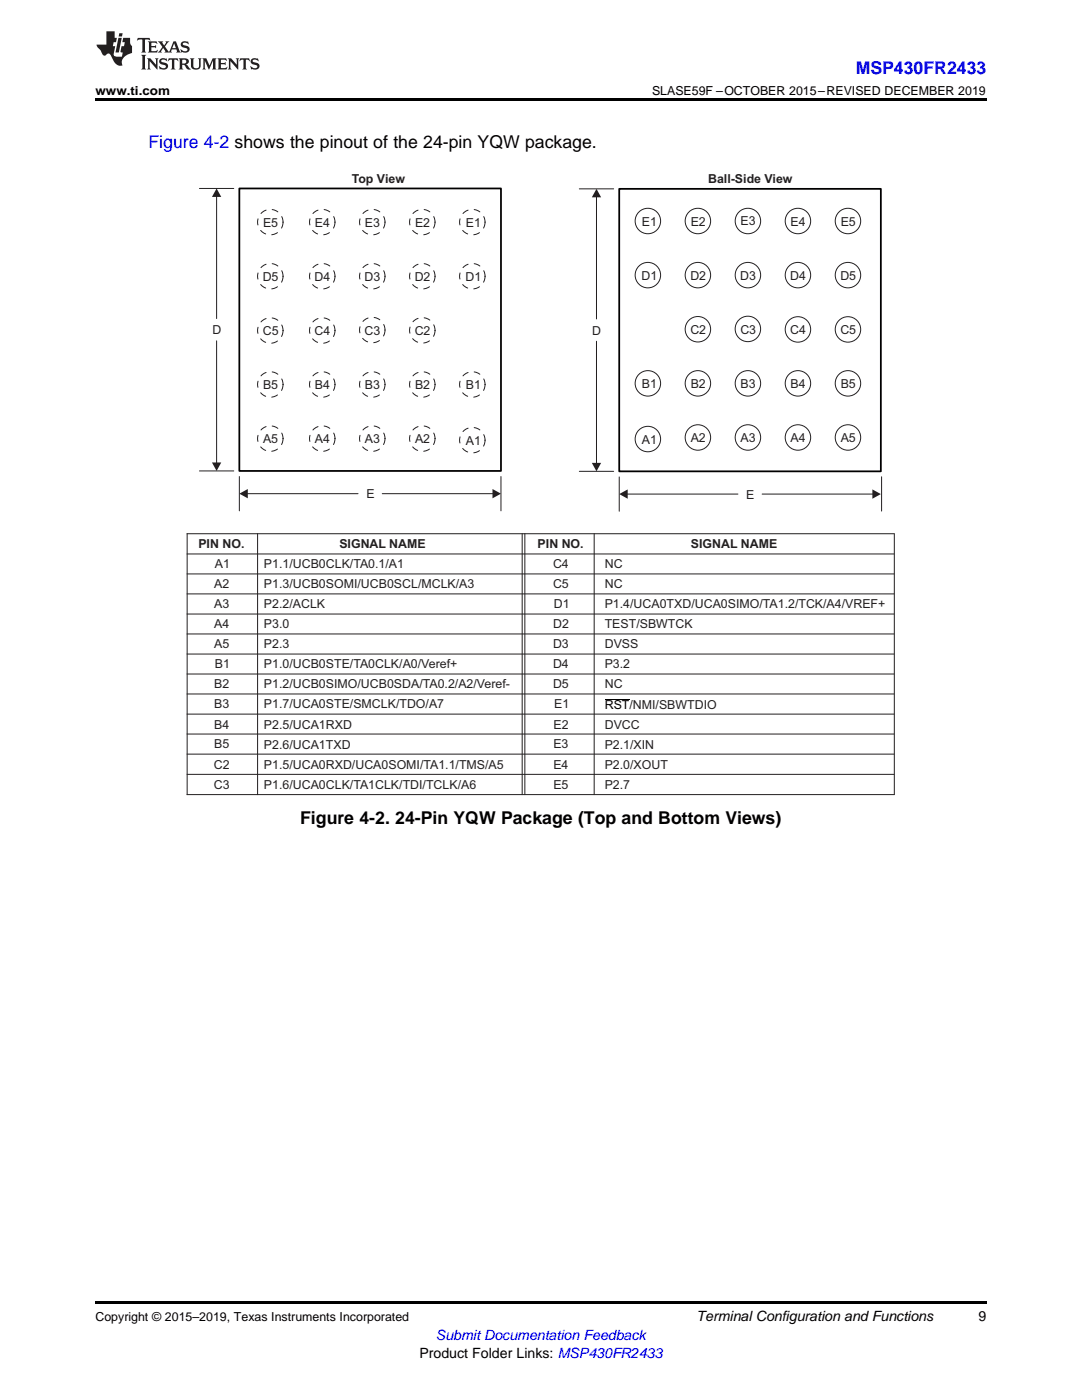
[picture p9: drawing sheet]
<svg xmlns="http://www.w3.org/2000/svg" width="216mm" height="279mm" viewBox="0 0 216 279" stroke-linecap="round" stroke-linejoin="round" font-family="sans-serif">
<defs><g id="words">
<g font-size="3.5" fill="#00f">
<text x="170.7" y="14.8">MSP430FR2433</text>
<text x="29.6" y="29.6">Figure 4-2 shows the pinout of the 24-pin YQW package.</text>
</g>
<text font-size="3.5" x="59.9" y="164.4">Figure 4-2. 24-Pin YQW Package (Top and Bottom Views)</text>
<g font-size="2.8">
<text x="139" y="263.6">Terminal Configuration and Functions</text>
<text x="195.3" y="263.6">9</text>
<text x="83.7" y="270.9">Product Folder Links: MSP430FR2433</text>
</g>
<text font-size="2.8" fill="#00f" x="87" y="267.4">Submit Documentation Feedback</text>
<g font-size="2.5">
<text x="19" y="19">www.ti.com</text>
<text x="130.1" y="19">SLASE59F –OCTOBER 2015–REVISED DECEMBER 2019</text>
<text x="120.7" y="141.5">RST/NMI/SBWTDIO</text>
<text x="19" y="263.6">Copyright © 2015–2019, Texas Instruments Incorporated</text>
</g>
<g font-size="2.5" fill="#231f20">
<text x="70.2" y="36.5">Top View</text>
<text x="141.3" y="36.5">Ball-Side View</text>
<text x="52.5" y="45.2">E5</text>
<text x="62.9" y="45.2">E4</text>
<text x="72.8" y="45.2">E3</text>
<text x="82.8" y="45.2">E2</text>
<text x="93" y="45.2">E1</text>
<text x="128.1" y="45">E1</text>
<text x="137.8" y="45">E2</text>
<text x="147.8" y="45">E3</text>
<text x="157.8" y="45">E4</text>
<text x="167.8" y="45">E5</text>
<text x="52.4" y="56">D5</text>
<text x="62.8" y="56">D4</text>
<text x="72.8" y="56">D3</text>
<text x="82.8" y="56">D2</text>
<text x="92.9" y="56">D1</text>
<text x="128" y="55.8">D1</text>
<text x="137.8" y="55.8">D2</text>
<text x="147.7" y="55.8">D3</text>
<text x="157.7" y="55.8">D4</text>
<text x="167.7" y="55.8">D5</text>
<text x="42.4" y="66.7">D</text>
<text x="52.4" y="66.8">C5</text>
<text x="62.8" y="66.8">C4</text>
<text x="72.8" y="66.9">C3</text>
<text x="82.8" y="66.8">C2</text>
<text x="118.2" y="66.8">D</text>
<text x="137.8" y="66.6">C2</text>
<text x="147.7" y="66.6">C3</text>
<text x="157.7" y="66.6">C4</text>
<text x="167.7" y="66.6">C5</text>
<text x="52.5" y="77.6">B5</text>
<text x="62.9" y="77.7">B4</text>
<text x="72.8" y="77.6">B3</text>
<text x="82.8" y="77.7">B2</text>
<text x="93" y="77.7">B1</text>
<text x="128.1" y="77.4">B1</text>
<text x="137.8" y="77.4">B2</text>
<text x="147.8" y="77.4">B3</text>
<text x="157.7" y="77.4">B4</text>
<text x="167.8" y="77.4">B5</text>
<text x="52.5" y="88.4">A5</text>
<text x="62.9" y="88.5">A4</text>
<text x="72.8" y="88.4">A3</text>
<text x="82.8" y="88.5">A2</text>
<text x="93" y="88.8">A1</text>
<text x="128.1" y="88.6">A1</text>
<text x="137.8" y="88.2">A2</text>
<text x="147.8" y="88.2">A3</text>
<text x="157.8" y="88.2">A4</text>
<text x="167.8" y="88.2">A5</text>
<text x="73.1" y="99.4">E</text>
<text x="148.9" y="99.5">E</text>
<text x="39.6" y="109.4">PIN NO.</text>
<text x="42.9" y="113.4">A1</text>
<text x="52.7" y="113.4">P1.1/UCB0CLK/TA0.1/A1</text>
<text x="67.7" y="109.4">SIGNAL NAME</text>
<text x="107.3" y="109.4">PIN NO.</text>
<text x="110.4" y="113.4">C4</text>
<text x="120.7" y="113.4">NC</text>
<text x="137.9" y="109.4">SIGNAL NAME</text>
<text x="42.7" y="117.4">A2</text>
<text x="52.7" y="117.4">P1.3/UCB0SOMI/UCB0SCL/MCLK/A3</text>
<text x="110.3" y="117.4">C5</text>
<text x="120.7" y="117.4">NC</text>
<text x="42.7" y="121.4">A3</text>
<text x="42.7" y="125.4">A4</text>
<text x="52.7" y="121.4">P2.2/ACLK</text>
<text x="52.7" y="125.4">P3.0</text>
<text x="110.4" y="125.4">D2</text>
<text x="110.5" y="121.4">D1</text>
<text x="120.7" y="125.4">TEST/SBWTCK</text>
<text x="120.7" y="121.4">P1.4/UCA0TXD/UCA0SIMO/TA1.2/TCK/A4/VREF+</text>
<text x="42.7" y="129.4">A5</text>
<text x="52.7" y="129.4">P2.3</text>
<text x="110.4" y="129.4">D3</text>
<text x="120.7" y="129.4">DVSS</text>
<text x="42.7" y="137.4">B2</text>
<text x="42.9" y="133.4">B1</text>
<text x="52.7" y="137.4">P1.2/UCB0SIMO/UCB0SDA/TA0.2/A2/Veref-</text>
<text x="52.7" y="133.4">P1.0/UCB0STE/TA0CLK/A0/Veref+</text>
<text x="110.3" y="137.4">D5</text>
<text x="110.4" y="133.4">D4</text>
<text x="120.7" y="133.4">P3.2</text>
<text x="120.7" y="137.4">NC</text>
<text x="42.7" y="141.4">B3</text>
<text x="52.7" y="141.4">P1.7/UCA0STE/SMCLK/TDO/A7</text>
<text x="110.6" y="141.4">E1</text>
<text x="42.7" y="149.4">B5</text>
<text x="42.7" y="145.4">B4</text>
<text x="52.7" y="149.4">P2.6/UCA1TXD</text>
<text x="52.7" y="145.4">P2.5/UCA1RXD</text>
<text x="110.4" y="149.4">E3</text>
<text x="110.4" y="145.4">E2</text>
<text x="120.7" y="145.4">DVCC</text>
<text x="120.7" y="149.4">P2.1/XIN</text>
<text x="42.7" y="153.4">C2</text>
<text x="52.7" y="153.4">P1.5/UCA0RXD/UCA0SOMI/TA1.1/TMS/A5</text>
<text x="110.4" y="153.4">E4</text>
<text x="120.7" y="153.4">P2.0/XOUT</text>
<text x="42.7" y="157.4">C3</text>
<text x="52.7" y="157.4">P1.6/UCA0CLK/TA1CLK/TDI/TCLK/A6</text>
<text x="110.4" y="157.4">E5</text>
<text x="120.7" y="157.4">P2.7</text>
</g>
</g></defs>
<path d="M19 259.7h177.8v.5h-177.8z" fill="#000"/>
<path d="M47.8 37.6h52.2v56.4h-52.2z" fill="none" stroke="#000" stroke-width=".35"/>
<g fill="none" stroke="#231f20" stroke-width=".2" stroke-dasharray="1.2 1.2">
<circle cx="53.9" cy="44.3" r="2.54"/>
<circle cx="53.9" cy="55.1" r="2.54"/>
<circle cx="64.3" cy="44.3" r="2.54"/>
<circle cx="64.3" cy="55.1" r="2.54"/>
<circle cx="74.3" cy="44.3" r="2.54"/>
<circle cx="74.3" cy="55.1" r="2.54"/>
<circle cx="84.3" cy="44.3" r="2.54"/>
<circle cx="84.3" cy="55.1" r="2.54"/>
<circle cx="94.2" cy="44.3" r="2.54"/>
<circle cx="94.2" cy="55.1" r="2.54"/>
<circle cx="53.9" cy="66" r="2.54"/>
<circle cx="53.9" cy="76.7" r="2.54"/>
<circle cx="64.3" cy="66" r="2.54"/>
<circle cx="64.3" cy="76.7" r="2.54"/>
<circle cx="74.3" cy="76.7" r="2.54"/>
<circle cx="74.3" cy="65.9" r="2.54"/>
<circle cx="84.3" cy="65.9" r="2.54"/>
<circle cx="84.3" cy="76.7" r="2.54"/>
<circle cx="94.2" cy="76.7" r="2.54"/>
<circle cx="53.9" cy="87.5" r="2.54"/>
<circle cx="64.3" cy="87.5" r="2.54"/>
<circle cx="74.3" cy="87.5" r="2.54"/>
<circle cx="84.3" cy="87.5" r="2.54"/>
</g>
<path d="M39.8 37.6h6.8M43.2 68v24.4M39.8 94h6.8" fill="none" stroke="#231f20" stroke-width=".2"/>
<path d="M42.3 92.3h1.9l-1 1.7z" fill="#231f20"/>
<path d="M43.2 39.2v24.4" fill="none" stroke="#231f20" stroke-width=".2"/>
<path d="M43.2 37.6l1 1.7h-1.9z" fill="#231f20"/>
<path d="M47.8 95.1v6.9M49.3 98.5h22.1M100 95.1v6.9" fill="none" stroke="#231f20" stroke-width=".2"/>
<path d="M47.8 98.5l1.6-.9v1.9z" fill="#231f20"/>
<path d="M76.3 98.5h22.1" fill="none" stroke="#231f20" stroke-width=".2"/>
<path d="M98.3 97.6l1.7 .9-1.7 1z" fill="#231f20"/>
<circle cx="94.2" cy="87.8" r="2.54" fill="none" stroke="#231f20" stroke-width=".2" stroke-dasharray="1.2 1.2"/>
<path d="M120.7 139.6h4.9" fill="none" stroke="#000" stroke-width=".2"/>
<g fill="none" stroke="#231f20" stroke-width=".2">
<path d="M123.6 95.2v6.8M125.1 98.6h22.1M175.9 95.1v6.9M37.3 118.5h141.2M37.3 114.5h141.2M37.3 110.6h141.2M37.3 106.5h141.2M37.3 106.4v52.3M51.4 106.4v52.3M104.2 106.4v52.3M118.6 106.4v52.3M178.5 106.4v52.3"/>
<path d="M37.3 138.5h141.2M37.3 134.5h141.2M37.3 130.5h141.2M37.3 126.5h141.2M37.3 122.5h141.2M37.3 158.6h141.2M37.3 154.5h141.2M37.3 150.5h141.2M37.3 146.5h141.2M37.3 142.5h141.2"/>
<circle cx="129.3" cy="44.1" r="2.54"/>
<circle cx="129.3" cy="54.9" r="2.54"/>
<circle cx="139.3" cy="44.1" r="2.54"/>
<circle cx="139.3" cy="54.9" r="2.54"/>
<circle cx="149.2" cy="44.1" r="2.54"/>
<circle cx="149.2" cy="54.9" r="2.54"/>
<circle cx="159.2" cy="44.1" r="2.54"/>
<circle cx="159.2" cy="54.9" r="2.54"/>
<circle cx="169.2" cy="44.1" r="2.54"/>
<circle cx="169.2" cy="54.9" r="2.54"/>
<circle cx="129.3" cy="76.5" r="2.54"/>
<circle cx="139.3" cy="65.7" r="2.54"/>
<circle cx="139.3" cy="76.5" r="2.54"/>
<circle cx="149.2" cy="65.6" r="2.54"/>
<circle cx="149.2" cy="76.5" r="2.54"/>
<circle cx="159.2" cy="76.5" r="2.54"/>
<circle cx="159.2" cy="65.7" r="2.54"/>
<circle cx="169.2" cy="76.5" r="2.54"/>
<circle cx="169.2" cy="65.7" r="2.54"/>
<circle cx="139.3" cy="87.3" r="2.54"/>
<circle cx="149.2" cy="87.3" r="2.54"/>
<circle cx="159.2" cy="87.3" r="2.54"/>
<circle cx="169.2" cy="87.3" r="2.54"/>
</g>
<path d="M123.6 37.7h52.2v56.4h-52.2z" fill="none" stroke="#000" stroke-width=".35"/>
<path d="M123.6 98.6l1.6-.9v1.8z" fill="#231f20"/>
<path d="M152.1 98.6h22.1" fill="none" stroke="#231f20" stroke-width=".2"/>
<path d="M174.1 97.7l1.7 .9-1.7 .9z" fill="#231f20"/>
<path d="M115.6 37.7h6.8M119 68.1v24.4M115.6 94.1h6.8" fill="none" stroke="#231f20" stroke-width=".2"/>
<path d="M118.1 92.4h1.9l-1 1.7z" fill="#231f20"/>
<path d="M119 39.2v24.5" fill="none" stroke="#231f20" stroke-width=".2"/>
<path d="M119 37.7l1 1.7h-1.9z" fill="#231f20"/>
<g fill="none" stroke="#231f20" stroke-width=".2">
<path d="M104.7 106.4v52.3"/>
<circle cx="129.3" cy="87.6" r="2.54"/>
</g>
<path d="M19 19.5h177.8v.5h-177.8z" fill="#000"/>
<g fill="#231f20">
<path d="M27.5 7.6l-.1 .5 .4-.2h.6v.1v2.1l-.2 .4h1l-.3-.4v-2.1l.1-.1h.5l.5 .2-.2-.5zM29.5 8.3l.2 .3v1.5l-.2 .4h1.8l.2-.6a1.04 1.04 0 0 1-1.3 .2v-.7h.6l.3 .2v-.6l-.3 .2h-.6v-.6l.8-.1 .4 .3-.2-.5zM31.5 8.3l.9 1.1-.9 1.1h.8l-.2-.2 .5-.7 .4 .7-.2 .2h1.5l-.1-.2 .1-.4h.9l.1 .4-.2 .2h1l-.3-.3-.7-1.9h-.5l-.9 2-.8-1 .9-1h-.8l.1 .3-.3 .5-.4-.6 .2-.2zM34.7 8.6l.4 1h-.7zM36.3 8.4a.63 .63 0 0 0-.2 .7 .63 .63 0 0 0 .6 .4l.6 .2 .1 .2a.75 .75 0 0 1-.7 .4 .75 .75 0 0 1-.6-.5l.1 .7 .1-.1a1.11 1.11 0 0 0 1.5-.6 1.13 1.13 0 0 0-1.2-.8l-.1-.4a1.04 1.04 0 0 1 1.2 .2l-.2-.5-.1 .1-.5-.2zM28.2 10.9l.2 .4v2.2l-.2 .4h1l-.3-.4v-2.2l.3-.4zM29.3 11.6l.3 .4v1.5l-.3 .4h.8l-.2-.4v-1.3l1.5 1.7v-1.9l.2-.4h-.7l.2 .4v.9l-1.1-1.3zM32 11.8a.62 .62 0 0 0-.2 .7 .62 .62 0 0 0 .6 .4l.6 .1 .1 .3a.76 .76 0 0 1-.7 .3 .76 .76 0 0 1-.6-.4l.1 .7 .1-.1a1.11 1.11 0 0 0 1.5-.6 1.13 1.13 0 0 0-1.2-.8l-.1-.4a1.04 1.04 0 0 1 1.2 .2l-.2-.6-.1 .1-.5-.1zM33.7 11.6l-.2 .6a.61 .61 0 0 1 .8-.3v1.6l-.2 .4h.9l-.2-.4v-1.6a.63 .63 0 0 1 .8 .3l-.2-.6zM35.6 11.6l.3 .4v1.5l-.3 .4h1l-.2-.2v-.8l.5 .2a.76 .76 0 0 0 1.2 .7l-1-1a.58 .58 0 0 0 .6-.5 .58 .58 0 0 0-.5-.6zM36.4 11.9h.1a.45 .45 0 0 1 .5 .1 .45 .45 0 0 1 .1 .5l-.7 .2zM37.9 11.6l.2 .2a2.17 2.17 0 0 0 .3 1.9 .99 .99 0 0 0 1.6-.6v-1.1l.2-.4h-.7l.2 .2a1.92 1.92 0 0 1-.2 1.8 .6 .6 0 0 1-.9-.5v-1.1l.2-.4zM40.4 11.6l.2 .4v1.5l-.2 .4h.7l-.2-.4v-1.4l.8 1.8 .8-1.8v1.4l-.2 .4h.9l-.2-.4v-1.5l.2-.4h-.8l-.6 1.5-.6-1.5zM43.4 11.6l.2 .4v1.5l-.2 .4h1.8l.2-.6a1.04 1.04 0 0 1-1.3 .1v-.6h.5l.4 .2v-.6l-.4 .2h-.5v-.7h.8l.3 .3-.1-.6zM45.5 11.6l.2 .4v1.5l-.2 .4h.7l-.2-.4v-1.3l1.5 1.7v-1.9l.2-.4h-.7l.2 .4v.9l-1.1-1.3zM47.9 11.6l-.1 .6a.61 .61 0 0 1 .8-.3v1.6l-.3 .4h1l-.3-.4 .1-1.6a.63 .63 0 0 1 .7 .3l-.1-.6zM50.2 11.8a.62 .62 0 0 0-.2 .7 .62 .62 0 0 0 .6 .4l.6 .1 .2 .3a.76 .76 0 0 1-.8 .3 .76 .76 0 0 1-.6-.4l.1 .7 .2-.1a1.11 1.11 0 0 0 1.5-.6 1.13 1.13 0 0 0-1.3-.8l-.1-.4a1.04 1.04 0 0 1 1.2 .2l-.1-.6-.2 .1-.5-.1z"/>
<path d="M21.2 6.3v2.6h-1.9l.1 .4 .7 .9a.91 .91 0 0 0 1 .8 .56 .56 0 0 1 .5-.3 .56 .56 0 0 1 .5 .3l.4 .8a1.53 1.53 0 0 0 1.9 1.2 1.54 1.54 0 0 1 1-2.1l.9-.3v-1.4a1.52 1.52 0 0 1-.3-1.6h-1.4l-.2 .8h.5l-.2 .8h-.4l-.2 1v.2l.4 .1-.2 .8a1.93 1.93 0 0 1-1.6-.3l.3-1.8h-.5l.2-.8h.4l.2-.8h-.4v-1.3zM23.6 7.6l-.6 2.9h.7l.6-2.9zM23.8 6.6l-.1 .7h.6l.2-.7z"/>
</g>
<use href="#words"/>
</svg>
